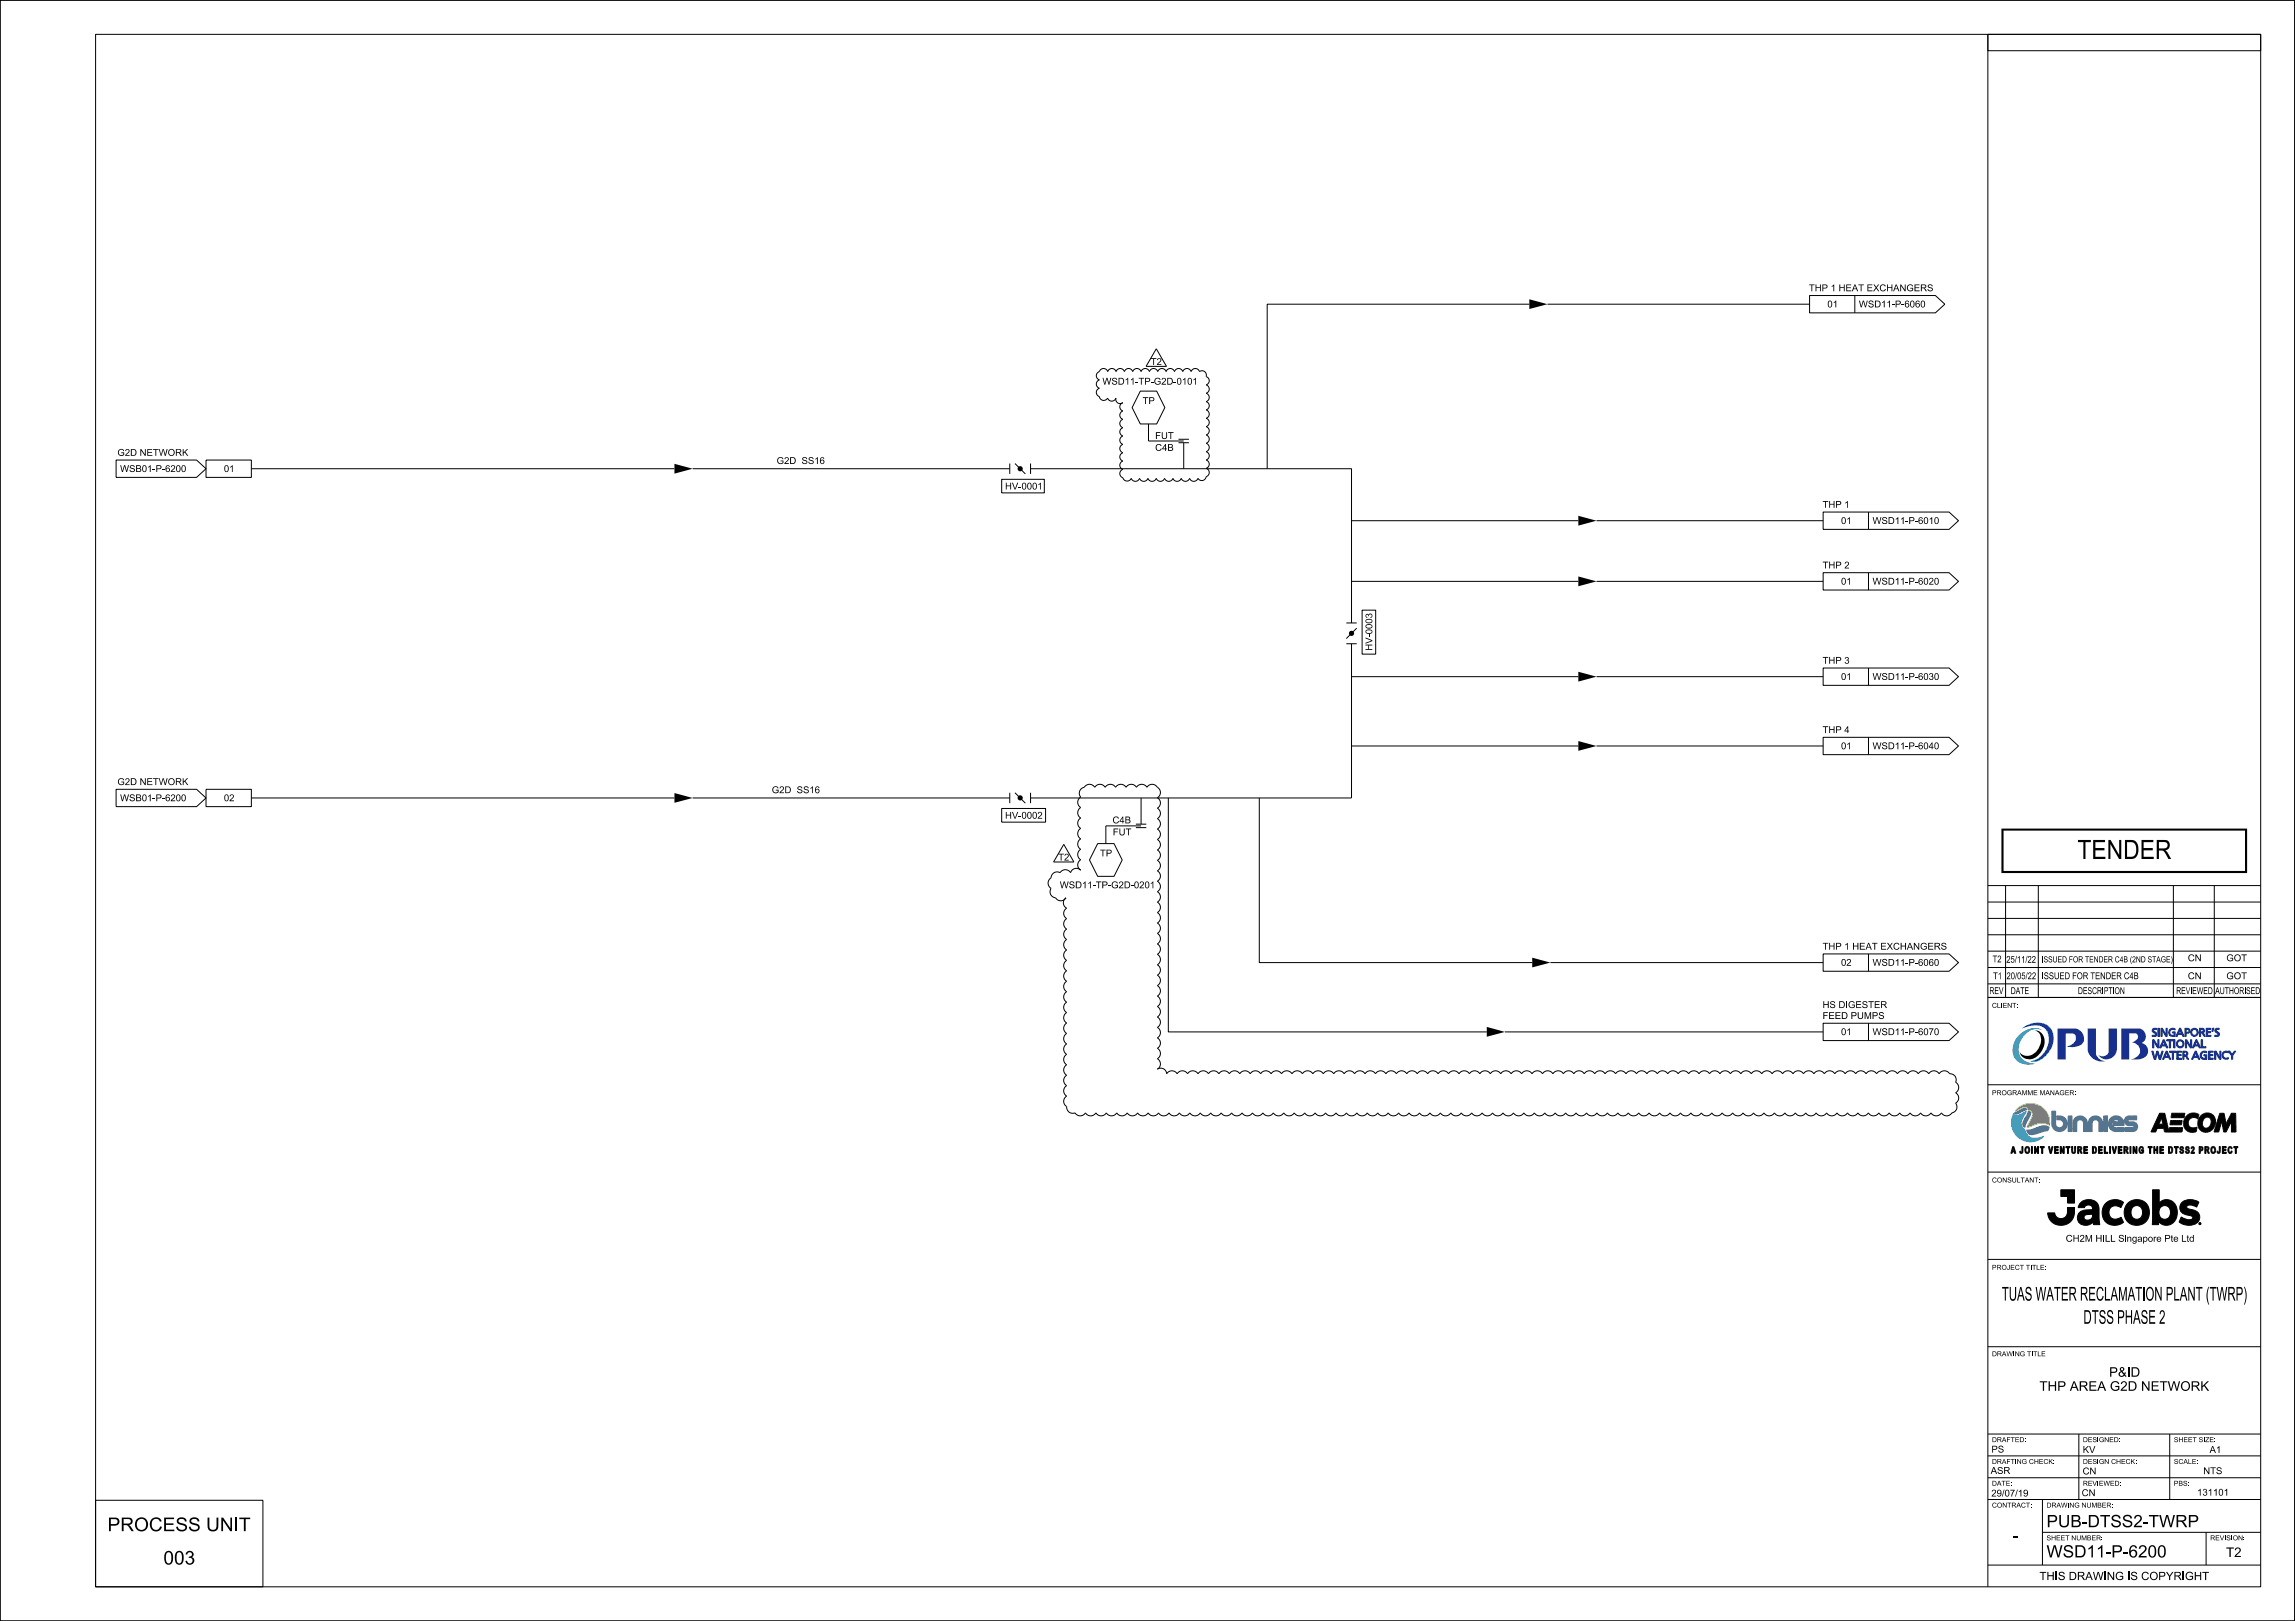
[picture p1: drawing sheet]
<svg xmlns="http://www.w3.org/2000/svg" width="841mm" height="594mm" viewBox="0 0 841 594" stroke-linecap="round" stroke-linejoin="round" font-family="sans-serif">
<defs><g id="words">
<text font-size="7" x="761.3" y="314.8">TENDER</text>
<g font-size="5">
<text x="733.6" y="476.6">TUAS WATER RECLAMATION PLANT (TWRP)</text>
<text x="763.5" y="485.1">DTSS PHASE 2</text>
<text x="39.4" y="561.1">PROCESS UNIT</text>
<text x="59.9" y="573.3">003</text>
</g>
<g font-size="4.5">
<text x="749.9" y="559.6">PUB-DTSS2-TWRP</text>
<text x="737.5" y="565">-</text>
<text x="749.9" y="570.7">WSD11-P-6200</text>
</g>
<g font-size="3.5">
<text x="747.3" y="509.6">THP AREA G2D NETWORK</text>
<text x="772.9" y="504.5">P&amp;ID</text>
<text x="815.7" y="570.6">T2</text>
</g>
<text font-size="3" x="747.4" y="579">THIS DRAWING IS COPYRIGHT</text>
<g font-size="2.5">
<text x="662.9" y="106.7">THP 1 HEAT EXCHANGERS</text>
<text x="669.6" y="112.7">01</text>
<text x="681.2" y="112.7">WSD11-P-6060</text>
<text x="421.7" y="133.7">T2</text>
<text x="404" y="141">WSD11-TP-G2D-0101</text>
<text x="418.7" y="148.1">TP</text>
<text x="423.3" y="160.9">FUT</text>
<text x="43" y="167">G2D NETWORK</text>
<text x="423.3" y="165.2">C4B</text>
<text x="44" y="173">WSB01-P-6200</text>
<text x="82" y="173">01</text>
<text x="284.6" y="170">G2D</text>
<text x="294.4" y="170">SS16</text>
<text x="368.3" y="179.4">HV-0001</text>
<text x="667.9" y="186.1">THP 1</text>
<text x="674.6" y="192">01</text>
<text x="686.2" y="192">WSD11-P-6010</text>
<text x="667.9" y="208.3">THP 2</text>
<text x="674.6" y="214.2">01</text>
<text x="686.2" y="214.2">WSD11-P-6020</text>
<text x="502.9" y="232.4" transform="rotate(-90 502.9 232.4)">0003</text>
<text x="502.9" y="238.4" transform="rotate(-90 502.9 238.4)">H</text>
<text x="502.9" y="235.9" transform="rotate(-90 502.9 235.9)">V-</text>
<text x="667.9" y="243.2">THP 3</text>
<text x="674.6" y="249.2">01</text>
<text x="686.2" y="249.2">WSD11-P-6030</text>
<text x="667.9" y="268.6">THP 4</text>
<text x="674.6" y="274.6">01</text>
<text x="686.2" y="274.6">WSD11-P-6040</text>
<text x="43" y="287.7">G2D NETWORK</text>
<text x="44" y="293.6">WSB01-P-6200</text>
<text x="82" y="293.6">02</text>
<text x="282.8" y="290.7">G2D</text>
<text x="292.6" y="290.7">SS16</text>
<text x="368.3" y="300">HV-0002</text>
<text x="407.7" y="301.7">C4B</text>
<text x="407.8" y="306.1">FUT</text>
<text x="387.8" y="315.3">T2</text>
<text x="403.1" y="313.8">TP</text>
<text x="388.4" y="325.5">WSD11-TP-G2D-0201</text>
<text x="667.9" y="348">THP 1 HEAT EXCHANGERS</text>
<text x="674.6" y="353.9">02</text>
<text x="686.2" y="353.9">WSD11-P-6060</text>
<text x="730.2" y="352.7">T2</text>
<text x="735.2" y="352.8">25/11/22</text>
<text x="801.7" y="352.2">CN</text>
<text x="815.8" y="352.2">GOT</text>
<text x="730.4" y="358.8">T1</text>
<text x="735.3" y="358.8">20/05/22</text>
<text x="748.2" y="358.8">ISSUED FOR TENDER C4B</text>
<text x="801.7" y="358.8">CN</text>
<text x="815.8" y="358.8">GOT</text>
<text x="729" y="364.3">REV</text>
<text x="736.8" y="364.3">DATE</text>
<text x="761.5" y="364.3">DESCRIPTION</text>
<text x="797.5" y="364.3">REVIEWED</text>
<text x="811.8" y="364.3">AUTHORISED</text>
<text x="667.9" y="369.4">HS DIGESTER</text>
<text x="667.9" y="373.4">FEED PUMPS</text>
<text x="674.6" y="379.3">01</text>
<text x="686.2" y="379.3">WSD11-P-6070</text>
<text x="757" y="455">CH2M HILL Singapore Pte Ltd</text>
<text x="729.8" y="532.3">PS</text>
<text x="763.2" y="532.4">KV</text>
<text x="809.7" y="532.4">A1</text>
<text x="729.5" y="540.1">ASR</text>
<text x="763.2" y="540.3">CN</text>
<text x="807.4" y="540.2">NTS</text>
<text x="729.7" y="548.4">29/07/19</text>
<text x="762.8" y="548.2">CN</text>
<text x="805.1" y="548.1">131101</text>
</g>
<text font-size="2.2" x="748.2" y="352.7">ISSUED FOR TENDER C4B (2ND STAGE)</text>
<g font-size="1.8">
<text x="729.9" y="369.3">CLIENT:</text>
<text x="729.9" y="401.3">PROGRAMME MANAGER:</text>
<text x="729.9" y="433.3">CONSULTANT:</text>
<text x="729.9" y="465.3">PROJECT TITLE:</text>
<text x="729.9" y="497">DRAWING TITLE</text>
<text x="729.9" y="528.5">DRAFTED:</text>
<text x="763.3" y="528.5">DESIGNED:</text>
<text x="796.6" y="528.5">SHEET SIZE:</text>
<text x="729.9" y="536.5">DRAFTING CHECK:</text>
<text x="763.3" y="536.5">DESIGN CHECK:</text>
<text x="796.6" y="536.5">SCALE:</text>
<text x="729.9" y="544.5">DATE:</text>
<text x="763.3" y="544.5">REVIEWED:</text>
<text x="796.6" y="544.5">PBS:</text>
<text x="729.9" y="552.4">CONTRACT:</text>
<text x="749.9" y="552.4">DRAWING NUMBER:</text>
<text x="749.9" y="564.4">SHEET NUMBER:</text>
<text x="809.9" y="564.4">REVISION:</text>
</g>
</g></defs>
<g fill="#17308f">
<path d="M754 376.9h6.5a3.6 3.6 0 0 1 2.2 5.9l-2.7 .9-2.7-.3a3.3 3.3 0 0 0 3.3-3.9l-.9-.8h-2.7v9.6h-3z" fill-rule="evenodd"/>
<path d="M765 376.9h3.1v9.3a3.7 3.7 0 0 0 3.5 2.6 5.4 5.4 0 0 1-6.6-3.8z" fill-rule="evenodd"/>
<path d="M772.7 376.9h3v7.7a3.7 3.7 0 0 1-2.6 3.4 3.7 3.7 0 0 1-4.1-1.4 2.54 2.54 0 0 0 3.7-.8z" fill-rule="evenodd"/>
<path d="M777.3 376.9h6.7a2.85 2.85 0 0 1 2.3 2.3 2.85 2.85 0 0 1-1.5 3 3 3 0 0 1 2.3 3.4 3 3 0 0 1-3.2 2.6l-3.2 .1a3.3 3.3 0 0 0 3.3-4.4 3.1 3.1 0 0 0-2.8-1.9 2.53 2.53 0 0 0 2.2-2.5l-.8-.8h-2.4v9.6h-2.9z" fill-rule="evenodd"/>
</g>
<path d="M740.9 376.9a8 8 0 0 1 10.2-.5 8.2 8.2 0 0 1-2.4 11.4 4.9 4.9 0 0 1-4.9 1 7.9 7.9 0 0 0 6.1-11.3 6.7 6.7 0 0 0-7.6-1.1z" fill-rule="evenodd" fill="#0057b8"/>
<path d="M739.8 379.4a7.2 7.2 0 0 1 8.2-2.1l.2 .2a6.2 6.2 0 0 0-7.7 3.9 5.4 5.4 0 0 0-.2 5.7 5.4 5.4 0 0 0 5.2 2.7h.3a6.1 6.1 0 0 1-8.2-3.7 8 8 0 0 1 2.2-6.7z" fill-rule="evenodd" fill="#008c95"/>
<g fill="none" stroke="#17308f" stroke-width=".37">
<path d="M789.1 376.9h1.3l-.2 .5-.6-.2-.4 .4 1.1 1v.8l-.4 .4h-1.2v-.4h.9l.3-.4-1.1-.8a.88 .88 0 0 1 .3-1.3zM790.8 376.8h.5v3h-.5zM791.9 376.8h.5l1.3 2.1v-2.1h.5v3h-.5l-1.3-2.2-.1 2.2h-.4zM795.2 377.2l.3-.2a.88 .88 0 0 1 .9-.3 .88 .88 0 0 1 .6 .8 1.16 1.16 0 0 0-1.7 .2 1.16 1.16 0 0 0 .5 1.7l.9-.1v-.7h-.6v-.5h1v1.7h-1.3a1.56 1.56 0 0 1-.6-2.6zM798.7 376.8h.3l1.4 3h-.5l-.3-.7h-1.5l-.3 .7h-.5zM798.9 377.5l.5 1.2h-1.1zM800.7 376.8h1a.99 .99 0 0 1 .8 1.2 .99 .99 0 0 1-1.4 .7v1.1h-.4zM801.1 377.2l.8 .1 .2 .7-1 .2zM806 376.8h1a.86 .86 0 0 1 .8 .6 .86 .86 0 0 1-.4 1l.7 1.4h-.5l-.6-1.2h-.6v1.2h-.4zM806.4 377.2l.8 .1 .2 .6-1 .2zM807 378.6h.1M808.5 376.8h1.7v.4h-1.2v.8h1v.5h-1v.9h1.2v.4h-1.7z"/>
<path d="M810.9 376.8h.4M810.9 376.8h.4l-.4 1.2h-.4zM812 376.9h1.3l-.2 .5-.8-.1-.2 .3 1.2 1.2-.4 1h-1.3v-.4h1l.2-.4-1-.8a.85 .85 0 0 1 .2-1.3zM788.5 385.2h.5l.7 2.3 .7-2.3h.4l.7 2.3 .7-2.3h.5l-.9 3h-.6l-.6-2.3-.6 2.3h-.6zM788.8 381h.5l1.4 2.2v-2.2h.5v3h-.6l-1.3-2.2v2.2h-.5zM792.7 381h.4l1.3 3h-.5l-.3-.7h-1.4l-.4 .7h-.4zM792.9 381.7l.5 1.2h-1.1zM793.8 385.2h.3l1.4 3h-.5l-.3-.7h-1.5l-.3 .7h-.5zM794 385.9l.5 1.2h-1.1zM794 381h2.4v.4h-1v2.6h-.5v-2.6h-.9zM795.1 385.2h2.3v.4h-.9v2.6h-.5v-2.6h-.9zM796.5 381h.5v3h-.5z"/>
<path d="M797.7 385.2h1.7v.4h-1.2v.8h1.1v.4h-1.1v1h1.2v.4h-1.7zM799.9 385.2h.9a.87 .87 0 0 1 .9 .6 .87 .87 0 0 1-.4 1l.7 1.4h-.5l-.7-1.2h-.5v1.2h-.4zM800.3 385.6l.8 .1 .2 .6-1 .2zM800.8 387h.1M800.8 381h.5l1.3 2.2 .1-2.2h.4v3h-.5l-1.3-2.2v2.2h-.5zM804.4 385.2h.4l1.3 3h-.4l-.3-.7h-1.5l-.3 .7h-.5zM804.6 385.9l.5 1.2h-1zM804.7 381h.3l1.4 3h-.5l-.3-.7h-1.4l-.4 .7h-.5zM804.9 381.7l.5 1.2h-1.1zM806.6 381h.5v2.6h1.3v.4h-1.8zM808.2 387h-.6v-.5h1v1.7h-1.3a1.57 1.57 0 0 1-.9-2.2 1.57 1.57 0 0 1 2.2-.6v.4a1.16 1.16 0 0 0-1.7 .2 1.16 1.16 0 0 0 .5 1.7h.8M808.2 387h.1"/>
<path d="M808.2 387.7h.1M808.2 387v.7M809.3 385.2h1.7v.4h-1.2v.8h1.1v.4h-1.1v1h1.2v.4h-1.7zM811.6 385.2h.5l1.3 2.1v-2.1h.5v3h-.5l-1.4-2.2v2.2h-.4z"/>
<circle cx="804.2" cy="378.2" r="1.03"/>
<circle cx="804.2" cy="378.2" r="1.45"/>
<circle cx="798.9" cy="382.5" r="1.04"/>
<circle cx="798.9" cy="382.5" r="1.46"/>
</g>
<path d="M814.7 385.6a1.74 1.74 0 0 1 1.9-.2v.4a1.15 1.15 0 0 0-1.6 .1 1.15 1.15 0 0 0 0 1.6 1.15 1.15 0 0 0 1.6 0 .91 .91 0 0 1-.6 .8 .91 .91 0 0 1-1-.3 1.54 1.54 0 0 1-.3-2.4z" fill-rule="evenodd" fill="#17308f"/>
<path d="M814.7 385.6l.3-.3a.91 .91 0 0 1 1-.2 .91 .91 0 0 1 .6 .7 1.15 1.15 0 0 0-1.6 .1 1.15 1.15 0 0 0 0 1.6 1.15 1.15 0 0 0 1.6 0 .91 .91 0 0 1-.6 .8 .91 .91 0 0 1-1-.3 1.54 1.54 0 0 1-.3-2.4zM816.6 385.2h.5l.8 1.1 .9-1.1h.5l-1.1 1.6v1.4h-.5v-1.4zM816.6 385.2h.5" fill="none" stroke="#17308f" stroke-width=".37"/>
<g fill="#17308f">
<path d="M808.5 376.8h1.7v.4h-1.2v.8h1v.5h-1v.9h1.2v.4h-1.7z" fill-rule="evenodd"/>
<path d="M791.9 376.8h.5l1.2 2.1 .1-2.1h.5v3h-.5l-1.3-2.2-.1 2.2h-.4z" fill-rule="evenodd"/>
<path d="M790.8 376.8h.5v3h-.5z" fill-rule="evenodd"/>
<path d="M788.9 377l.4-.2 1.1 .1-.2 .5-.6-.2-.4 .3 1.2 1.3-.5 1h-1.2v-.4h.9l.3-.4-1.2-1z" fill-rule="evenodd"/>
<path d="M795.2 377.2a1.68 1.68 0 0 1 1.9-.2l-.1 .5a1.16 1.16 0 0 0-1.7 .2 1.16 1.16 0 0 0 .5 1.7l.9-.1v-.7h-.6v-.5h1v1.7h-1.3a1.56 1.56 0 0 1-.6-2.6z" fill-rule="evenodd"/>
<path d="M798.7 376.8h.3l1.4 3h-.5l-.3-.7h-1.5l-.3 .7h-.5zM798.9 377.5l-.6 1.2h1.1z" fill-rule="evenodd"/>
<path d="M800.7 376.8h1a.99 .99 0 0 1 .8 1.3 .99 .99 0 0 1-1.4 .6v1.1h-.4zM801.1 377.2v1l1-.2-.2-.7z" fill-rule="evenodd"/>
<path d="M802.7 378.2a1.45 1.45 0 0 0 2.9 0 1.45 1.45 0 0 0-2.9 0zM803.1 378.2a1.05 1.05 0 0 1 2.1 0 1.05 1.05 0 0 1-2.1 0z" fill-rule="evenodd"/>
<path d="M806 376.8h1a.86 .86 0 0 1 .8 .6 .86 .86 0 0 1-.4 1l.7 1.4h-.5l-.6-1.2h-.6v1.2h-.4zM806.4 377.2v.9l.9-.1-.1-.7z" fill-rule="evenodd"/>
<path d="M810.9 376.8h.4l-.4 1.2h-.4z" fill-rule="evenodd"/>
<path d="M811.8 377l.5-.2 1 .1-.2 .5-.5-.2-.5 .3 1.2 1.3-.4 1h-1.3v-.4h1l.2-.4-1.1-1z" fill-rule="evenodd"/>
<path d="M788.8 381h.5l1.4 2.2v-2.2h.5v3h-.6l-1.3-2.2v2.2h-.5z" fill-rule="evenodd"/>
<path d="M797.5 382.4a1.46 1.46 0 0 0 2.9 0 1.46 1.46 0 0 0-2.9 0zM797.9 382.5a1.04 1.04 0 0 1 2 0 1.04 1.04 0 0 1-2 0z" fill-rule="evenodd"/>
<path d="M792.7 381h.4l1.3 3h-.5l-.3-.7h-1.4l-.4 .7h-.4zM792.9 381.7l-.6 1.2h1.1z" fill-rule="evenodd"/>
<path d="M804.7 381h.3l1.4 3h-.5l-.3-.7h-1.4l-.4 .7h-.5zM804.9 381.7l-.6 1.2h1.1z" fill-rule="evenodd"/>
<path d="M800.8 381h.5l1.3 2.2 .1-2.2h.4v3h-.5l-1.3-2.2v2.2h-.5z" fill-rule="evenodd"/>
<path d="M794 381h2.4v.4h-1v2.6h-.5v-2.6h-.9z" fill-rule="evenodd"/>
<path d="M796.5 381h.5v3h-.5z" fill-rule="evenodd"/>
<path d="M806.6 381h.5v2.6h1.3v.4h-1.8z" fill-rule="evenodd"/>
<path d="M793.8 385.2h.3l1.4 3h-.5l-.3-.7h-1.5l-.3 .7h-.5zM794 385.9l-.6 1.2h1.1z" fill-rule="evenodd"/>
<path d="M795.1 385.2h2.3v.4h-.9v2.6h-.5v-2.6h-.9z" fill-rule="evenodd"/>
<path d="M809.3 385.2h1.7v.4h-1.2v.8h1.1v.4h-1.1v1h1.2v.4h-1.7z" fill-rule="evenodd"/>
<path d="M811.6 385.2h.5l1.3 2.1v-2.1h.5v3h-.5l-1.4-2.2v2.2h-.4z" fill-rule="evenodd"/>
<path d="M806.7 385.6a1.75 1.75 0 0 1 1.9-.2v.4a1.16 1.16 0 0 0-1.7 .2 1.16 1.16 0 0 0 .5 1.7h.8v-.7h-.6v-.5h1v1.7h-1.3a1.57 1.57 0 0 1-.6-2.6z" fill-rule="evenodd"/>
<path d="M797.7 385.2h1.7v.4h-1.2v.8h1.1v.4h-1.1v1h1.2v.4h-1.7z" fill-rule="evenodd"/>
<path d="M799.9 385.2h.9a.87 .87 0 0 1 .9 .6 .87 .87 0 0 1-.4 1l.7 1.4h-.5l-.6-1.2h-.6v1.2h-.4zM800.3 385.6v.9l1-.2-.2-.6z" fill-rule="evenodd"/>
<path d="M804.4 385.2h.4l1.3 3h-.4l-.3-.7h-1.5l-.3 .7h-.5zM804.6 385.9l-.5 1.2h1z" fill-rule="evenodd"/>
<path d="M788.5 385.2h.5l.7 2.3 .7-2.3h.4l.7 2.3 .7-2.3h.5l-.9 3h-.6l-.6-2.3-.6 2.3h-.6z" fill-rule="evenodd"/>
<path d="M816.6 385.2h.5l.9 1.2 .8-1.2h.5l-1.1 1.6v1.4h-.5v-1.4z" fill-rule="evenodd"/>
</g>
<path d="M739.3 406.3l2.1-1.4 2-.5 2.2 .2 1.7 .6 1.5 1 1.5 1.9 .7 2v2.3l-1.3-.7-1.6-.2-1.7 .3-3.6 1.3 1.8-3.8a2.17 2.17 0 0 0-1.4-2.7l-.7-.8-.8-.1-3.2 1.5z" fill-rule="evenodd" fill="#95c11f"/>
<g fill="none" stroke="#95c11f" stroke-width=".37">
<path d="M738.5 407.2h.1M738.5 407.1v.1M739.5 406.7l-.9 .5M739.5 406.7h.1M739.6 406.6v.1M739.6 406.6h.1M739.7 406.6h-.1M740.9 406l-1.2 .6M740.9 406h.1M740.9 405.9v.1M740.9 405.9h.1M741 405.9l1.5-.1 .7 .9"/>
<path d="M742.7 404.6l-2.3 .8-1.9 1.7M742.7 404.5h.1M742.7 404.5v.1M742.8 404.5h.1M742.8 413.1h.1M742.9 413.1h.1M743 413.1h.1M743.1 413.1h.1M743.2 406.7h.1M743.3 406.7h.1M743.3 406.7h.3M743.6 404.4l-.8 .1"/>
<path d="M743.6 406.7l.1 .1M743.6 411.5l-.8 1.6M743.6 404.4h.1M743.7 406.8a1.94 1.94 0 0 1 .8 2.8M743.7 411.4l-.1 .1M743.7 404.4h.1M743.7 404.4h.8M743.8 411.2l-.1 .2M743.8 411.1h.1M743.8 411.2h.1M743.8 411v.1M744.5 404.4h.1"/>
<path d="M744.5 409.6h.1M744.5 409.6l-.7 1.4M744.6 404.4l2.7 .8 2.2 1.8 1.3 2.5 .2 2.9M745.1 412.4l-2 .7M745.1 412.3v.1M745.9 412h.1M745.9 412l-.8 .3M746 412h.1M746.2 411.9h.1M746.2 411.9l-.2 .1M746.3 411.9h.1M746.4 411.8h.1"/>
<path d="M746.4 411.8v.1M746.5 411.8h.1M746.5 411.8l1.8-.3 1.7 .4M750 411.9h.1M750.1 411.9h.1M750.1 411.9l.6 .3M750.7 412.2h.1M750.8 412.2h.1M750.9 412.3h.1M751 412.3v.1M751 412.4h.1"/>
</g>
<path d="M740.2 406.9h.1" fill="none" stroke="#497593" stroke-width=".37"/>
<path d="M738.3 407.7l3.3-1.5h.8a.34 .34 0 0 1 .3 .4 .34 .34 0 0 1-.5 .2l-3.3 1.5-.4-.1z" fill-rule="evenodd" fill="#497593"/>
<g fill="none" stroke="#497593" stroke-width=".37">
<path d="M738.4 407.7l.1 .5h.9M738.4 407.7h.1M738.5 407.6h.1M738.5 407.6l-.1 .1M738.9 407.5l-.3 .1M739 407.5h-.1M739 407.5h.1M739.4 408.2h.1M740.2 406.9l-1.2 .6M740.3 406.8l-.1 .1M740.3 407.7l-.9 .5M740.3 407.7h.1"/>
<path d="M740.4 406.8h-.1M740.4 406.7h.1M740.6 406.7h-.2M740.6 406.6v.1M740.7 407.5l-.4 .2M740.7 407.5h.1M741.9 406.1h.1M741.9 406.1l-1.3 .5M742 406.1h.1M742.1 406.1h.1M742.2 406.1h.1M742.3 406.1l.4 .5"/>
<path d="M742.7 406.7h.1M742.7 406.7l-2 .8"/>
</g>
<path d="M743.2 407.2h.1a1.42 1.42 0 0 1 .2 2.4l-1 1.8-.5 1.7-.2-.1-.6-.8 .1-.8z" fill-rule="evenodd" fill="#497593"/>
<g fill="none" stroke="#497593" stroke-width=".37">
<path d="M741.9 410.1l-.7 1.8 .2 .7 .6 .5M741.9 410.1h.1M741.9 410v.1M742 410h.1M742 409.9v.1M742 413.1h.1M742 413v.1M742 413h.1M742.1 412.6l-.1 .4M742.1 412.6h.1M742.1 412.5v.1M742.1 412.5h.1"/>
<path d="M742.2 412.4l-.1 .1M742.2 412.4h.1M742.5 411.6l-.3 .8M742.5 411.6h.1M742.5 409l-.5 .9M742.6 408.9l-.1 .1M742.6 408.8v.1M742.6 408.9h.1M742.9 410.6l-.4 1M742.9 410.6h.1M743 408.1l-.4 .7M743 410.6h.1"/>
<path d="M743 408v.1M743 410.5v.1M743.1 410.4l-.1 .1M743.1 407.9h.1M743.1 407.9l-.1 .1M743.1 407.8v.1M743.1 410.4h.1M743.2 410.3l-.1 .1M743.2 410.2v.1M743.2 407.2h.1M743.2 410.2h.1M743.2 407.2l-.1 .6"/>
<path d="M743.2 410.1v.1M743.3 407.2h.1M743.3 410.1h.1M743.3 410.1h-.1M743.3 410v.1M743.3 410h.1M743.4 407.2h.1M743.4 409.8v.1M743.4 409.8h.1M743.5 407.2a.92 .92 0 0 1 .6 1.2M743.5 409.6v.1M743.5 409.6h.1"/>
<path d="M744 408.5l-.5 1.1M744 408.5h.1M744.1 408.4h.1M744.1 408.4l-.1 .1"/>
</g>
<path d="M751.9 407.2h1.4v4.9l.6 .9 .6 .2a1.48 1.48 0 0 0 1.7-1.5 1.48 1.48 0 0 0-1.9-1.4h-.6v-1.4h.6a2.89 2.89 0 0 1 3.3 2.4 2.89 2.89 0 0 1-2.4 3.3 2.89 2.89 0 0 1-3.3-2.4z" fill-rule="evenodd" fill="#497593"/>
<g fill="none" stroke="#497593" stroke-width=".37">
<path d="M751.9 407.2h1.4v4.8M751.9 407.2h.1M751.9 407.2l.1 5.5M752 412.7h.1M752 412.7v.1M752 412.8h.1M752.1 412.8l1.1 1.4 1.9 .4M753.3 412v.1M753.3 412.1l.6 .9 .6 .2a1.48 1.48 0 0 0 1.7-1.5 1.48 1.48 0 0 0-1.9-1.4h-.6v-1.4h.6a2.89 2.89 0 0 1 3.2 3.6M755.2 414.6h.1M755.2 414.6h-.1M757.4 412.7v.2a2.84 2.84 0 0 1-2.1 1.7"/>
<path d="M757.4 412.7h.1M757.4 412.6v.1M757.4 412.6h.1M757.5 412.6h.1M757.5 412.5v.1"/>
</g>
<path d="M738 408a1.34 1.34 0 0 0 2.3 .4l2.3-1.1-1.8 3.3a3 3 0 0 0 1.3 3.5l.3 1a4.2 4.2 0 0 0 4.8 1.8l1.8-.5-2.4 1.6-1.9 .4h-1.5a7 7 0 0 1-5.2-10.4z" fill-rule="evenodd" fill="#3abad9"/>
<g fill="none" stroke="#3abad9" stroke-width=".37">
<path d="M737.5 409h.1M737.5 409l-.4 2.9 .5 2M737.6 408.8v.1M737.6 408.9l-.1 .1M737.6 413.9h.1M737.6 413.9v.1M737.6 414h.1M737.6 414l.7 1.3M738 408h.1M738 408l-.4 .8M738 408.1h.1M738.3 415.3h.1"/>
<path d="M738.3 415.3v.1M738.3 415.4h.1M738.3 415.4l.6 .7a7 7 0 0 0 7.5 1.9M741.3 409.5l-.5 1.3a2.59 2.59 0 0 0 1.1 3M741.3 409.5h.1M741.9 408.6l-.5 .9M741.9 408.6h.1M741.9 408.5v.1M741.9 408.5h.1M741.9 413.8h.1M742 413.8v.1M742 413.9h.1"/>
<path d="M742 413.9l.2 .8M742.2 414.7v.1M742.2 414.7h.1M742.2 408l-.3 .5M742.2 407.9v.1M742.2 414.8l.1 .1M742.3 414.9l.1 .2a3.5 3.5 0 0 0 3.8 2M742.4 407.3l-1.8 1a1.64 1.64 0 0 1-2.6-.2M742.5 407.3h.1M742.5 407.3h-.1M742.6 407.3h.1M742.6 407.3l-.3 .6"/>
<path d="M746.2 417.1h.1M746.4 418h.1M746.5 418h.1M747.4 416.9l-1.1 .2M747.4 416.9h.1M747.4 416.8v.1M747.5 416.8h.1M747.6 416.8h-.1M747.6 416.8h.1M747.7 416.8h-.1M747.7 416.8h.1M748.1 416.7h.1"/>
<path d="M748.1 416.7l-.4 .1M748.3 416.6l-.2 .1M748.4 416.6h.1M748.5 416.6h.1M748.6 416.5l-.1 .1M748.6 416.5h.1M749 416.4h.1M749 416.4l-.4 .1M749 416.4l-2.4 1.6"/>
</g>
<path d="M773.4 409.7l1-.6 1.3-.2a2.94 2.94 0 0 1 2.7 3.1v.5h-3.9v-1.5l2.1-.1a1.46 1.46 0 0 0-2.5 .3 1.46 1.46 0 0 0 1.6 2h2.7v1.4h-3.6a2.88 2.88 0 0 1-1.4-4.9z" fill-rule="evenodd" fill="#497593"/>
<g fill="none" stroke="#497593" stroke-width=".37">
<path d="M772.9 410.4h.1M772.9 410.4l-.3 1.6a3.3 3.3 0 0 0 4.3 2.6h1.5v-1.4h-1.5a2.15 2.15 0 0 1-2.8-1.1M773 410.3h.1M773 410.3l-.1 .1M773 410.2a2.91 2.91 0 0 1 3.4-1.2 2.91 2.91 0 0 1 2 3v.5h-3.9v-1.5h2.2M773 410.2h.1M774 411.8h.1M774 411.8v.2M774 412l.1 .1M776.6 410.8v.1M776.6 410.8a1.47 1.47 0 0 0-1.6-.4 1.47 1.47 0 0 0-1 1.4M776.6 410.9l.1 .1"/>
<path d="M776.7 411h.1"/>
</g>
<path d="M757.9 408.9h1.4v5.7h-1.4z" fill-rule="evenodd" fill="#497593"/>
<path d="M757.9 408.9h.1M757.9 408.9h1.4v5.7h-1.4z" fill="none" stroke="#497593" stroke-width=".37"/>
<path d="M760.5 409.6l.8-.5 1.3-.2 1.1 .4 .6 .6 .6 1.3v3.4h-1.4v-2.4a1.34 1.34 0 0 0-1.2-1.9 1.34 1.34 0 0 0-1.3 1.9v2.4h-.8a.45 .45 0 0 1-.5-.1 .45 .45 0 0 1-.1-.5v-2.9z" fill-rule="evenodd" fill="#497593"/>
<g fill="none" stroke="#497593" stroke-width=".37">
<path d="M759.6 411.1v.1M759.6 411.2v3.4M759.6 414.6h.1M759.7 414.6h1.2M760.9 414.6h.1M763.1 409l-1.2-.1-1 .4-.7 .6-.6 1.2M763.1 409.1h.1M763.2 409.1h.1M763.3 409.1h.1M763.3 409.1l.1 .1M763.4 409.2h.1M763.4 409.2l.9 .7 .5 .9"/>
<path d="M764.8 410.9l.1 3.7h-1.4v-2.4a1.34 1.34 0 0 0-1.2-1.9 1.34 1.34 0 0 0-1.3 1.9v2.4M764.8 410.9h.1"/>
</g>
<path d="M766 409.7l1.7-.8 1 .1 1.1 .7 .7 1.4v3.5h-1.3l-.2-3.7a1.29 1.29 0 0 0-1.6-.4 1.29 1.29 0 0 0-.7 1.5v2.6h-1.5l.1-3.5z" fill-rule="evenodd" fill="#497593"/>
<path d="M765.2 414.6h.1M766.7 411.3v3.3h-1.4M766.7 411.2v.1M766.7 411.2h.1M766.9 410.9l-.2 .3M766.9 410.8a1.22 1.22 0 0 1 1.2-.4 1.22 1.22 0 0 1 1 .9M766.9 410.8v.1M769.1 411.3v.1M769.1 411.4l.1 3.2h1.3v-3.3l-.3-1-1.3-1.2-1.6-.1a3.4 3.4 0 0 0-2.1 4.3v1.3" fill="none" stroke="#497593" stroke-width=".37"/>
<path d="M770.9 408.9h1.4v5.7h-1.4z" fill-rule="evenodd" fill="#497593"/>
<path d="M770.9 408.9h.1M770.9 408.9v5.7M770.9 408.9h1.4v5.7h-1.4M770.9 414.6h.1" fill="none" stroke="#497593" stroke-width=".37"/>
<path d="M779 409.4l1-.5h3v1.4h-2.8l-.3 .5 .3 .3 2.2 .2 .9 1.1a2.08 2.08 0 0 1-2.9 2.2h-1.7v-1.4l3.1-.1a.34 .34 0 0 0 .1-.4 .34 .34 0 0 0-.4-.2h-.4a1.9 1.9 0 0 1-2.3-.7 1.9 1.9 0 0 1 .2-2.4z" fill-rule="evenodd" fill="#497593"/>
<g fill="none" stroke="#497593" stroke-width=".37">
<path d="M778.7 414.6h.1M779.9 410.6l.1 .3M779.9 410.6h.1M780 410.5l-.1 .1M780 410.5h.1M780 410.5l3-.2v-1.4h-2.9a1.86 1.86 0 0 0-1.5 2.3 1.86 1.86 0 0 0 2.4 1.3h.7l.2 .3M780 410.9v.1M780 411l.2 .1M780.2 411.1h.1M780.2 411.1h1.6M781.8 411.1h.1M781.9 411.1h.1"/>
<path d="M781.9 412.8h.1M781.9 412.8l-.2 .4h-3v1.4M781.9 411.1l1.1 .7M783 411.8l.1 .1M783 411.8h.1M783.1 411.9h.1M783.1 411.9l.2 .5a1.97 1.97 0 0 1-.7 2 1.97 1.97 0 0 1-2.1 .2h-1.8"/>
</g>
<path d="M742.7 414.1l1.7-.2 3.8-1.3h1.6a.81 .81 0 0 1 1.1 .6l-.4 1.1-5.2 1.4a1.86 1.86 0 0 1-2.6-1.6z" fill-rule="evenodd" fill="#497593"/>
<g fill="none" stroke="#497593" stroke-width=".37">
<path d="M744.5 413.9h.1M744.5 413.9l-1.6 .2a1.73 1.73 0 0 0 2.6 1.6l3.8-1.2M745.7 413.5h.1M745.7 413.5l-1.2 .4M745.8 413.4l-.1 .1M745.8 413.4h.1M746.8 413.1l-1 .3M746.8 413.1h.1M747 413l-.2 .1M747 413h.1M747.7 412.7h.1M747.7 412.7l-.7 .3"/>
<path d="M747.8 412.7l1.9-.2 1.2 .6M747.8 412.7h.1M749.3 414.5h.1M749.4 414.5h.1M749.4 414.5h-.1M750.4 414.3h.1M750.4 414.3l-1 .2M750.5 414.3h.1M750.8 413.3l-.3 1M750.8 413.3h.1M750.9 413.2h.1"/>
</g>
<g fill="none" stroke="#000" stroke-width=".37">
<path d="M0 .1h840.9v593.9h-840.9zM35 12.6h793.4v568.9h-793.4zM728.5 12.6h99.9v6h-99.9zM728.5 12.6v568.9M560.4 111.5h-96v60.3M567.1 111.5h96M663.1 108.3h46.1l3.5 3.2-3.5 3.1h-46.1zM679.7 108.3v6.3M423.7 127.8l3.8 6.5h-7.5zM417.9 143.3h6l3 6.1-3 6h-6l-3-6zM420.9 155.4v6.2M42.5 168.6h29.5l3.5 3.2-3.5 3.1h-29.5z"/>
<path d="M75.5 168.6h16.6v6.3h-16.6zM92.1 171.8h155.1M253.8 171.8h116.2M370 169.9v3.8M371.9 169.9l3.8 3.8M377.6 171.8h117.7v56.5M377.6 169.9v3.8M431.9 161h3.8M431.9 162.2h3.8M433.8 162.2v9.6M495.3 190.8h83.1M585 190.8h83.1"/>
<path d="M668.1 187.6h46.1l3.5 3.2-3.5 3.2h-46.1zM684.7 187.6v6.4M495.3 213h83.1M585 213h83.1M668.1 209.9h46.1l3.5 3.1-3.5 3.2h-46.1zM684.7 209.9v6.3M493.4 235.9h3.8M493.4 228.3h3.8M495.3 235.9v56.5h-117.7M497.2 230.2l-3.8 3.8M495.3 248h83.1M585 248h83.1"/>
<path d="M668.1 244.8h46.1l3.5 3.2-3.5 3.1h-46.1zM684.7 244.8v6.3M495.3 273.4h83.1M585 273.4h83.1M668.1 270.2h46.1l3.5 3.2-3.5 3.1h-46.1zM684.7 270.2v6.3M42.5 289.2h29.5l3.5 3.2-3.5 3.2h-29.5zM75.5 289.2h16.6v6.4h-16.6zM92.1 292.4h155.1M253.8 292.4h116.2M370 290.5v3.8M371.9 290.5l3.8 3.8"/>
<path d="M377.6 290.5v3.8M418.1 292.4v9.6M428.1 292.4v85.7h116.7M461.5 292.4v60.3h100M389.8 309.4l3.7 6.5h-7.4zM402.2 309.1h6l3 6-3 6h-6l-3-6zM405.2 302.6v6.5M416.2 302h3.9M416.2 303.3h3.9M728.5 336.5h99.9M728.5 330.5h99.9M728.5 324.5h99.9"/>
<path d="M734.9 324.5v41M746.9 324.5v41M796.4 324.5v41M811.4 324.5v41M568.1 352.7h100M668.1 349.6h46.1l3.5 3.1-3.5 3.2h-46.1zM684.7 349.6v6.3M728.5 354.5h99.9M728.5 348.5h99.9M728.5 342.5h99.9M551.5 378.1h116.6M668.1 375h46.1l3.5 3.1-3.5 3.2h-46.1z"/>
<path d="M684.7 375v6.3M728.5 365.5h99.9M728.5 360.5h99.9M728.5 397.5h99.9M788.2 414.8h.1M791.1 411.9h.1M792.1 409.7l-1 2.2M792.1 409.7l.5 2.2M792.1 409.7h.1M792.6 411.9h.1M792.6 411.9h-1.5M792.9 413.5h-2.4l-.6 1.3h-1.7"/>
<path d="M792.9 413.5v.1M792.9 413.6l.3 1.2M793.2 414.8h.1M793.2 414.8h6.4M794.8 414.6l-1.5-6.6-1.9-.1-3.2 6.9M794.8 414.6h.1M795.2 412.2h.1M795.2 412.2h4.2M795.4 410.6h.1M795.4 410.6l-.2 1.6M795.4 410.6h4.2M795.6 409.6h.1"/>
<path d="M795.8 408v.1M795.8 408.1l-.2 1.5M799.4 412.2h.1M799.6 414.8h.1M799.6 410.6l-.2 1.6M799.6 410.6h.1M799.8 413.2l-.2 1.6M799.8 413.2h.1M799.8 413.2h-4.8l-.2 1.4M800.6 408h.1M800.6 408h-4.8M800.6 408l-.2 1.6h-4.8"/>
<path d="M804.8 414.7h.1M805 413.1h.1M805.1 413l-.3 1.7M805.1 413h.1M805.1 413l-.1 .1M805.3 410a2.01 2.01 0 0 0-2.7-.2 2.01 2.01 0 0 0-.3 2.8 2.01 2.01 0 0 0 2.7 .5M805.3 410h.1M805.4 410h.1M805.4 410l.4-1.6-1.5-.6a3.6 3.6 0 0 0-4.1 2.9 3.6 3.6 0 0 0 2.6 4.2l2-.2M806.8 408.6l1.7-.8a3.5 3.5 0 0 1 3.4 2.7 3.5 3.5 0 0 1-1.7 3.9 3.2 3.2 0 0 1-4.1-.5 3.2 3.2 0 0 1-.3-4.1zM807.8 409.9a1.54 1.54 0 0 1 2.1-.2 1.54 1.54 0 0 1 .3 2.1 1.63 1.63 0 0 1-2.2 1.5 1.63 1.63 0 0 1-.8-2.5zM811.3 414.8h.1"/>
<path d="M811.4 414.8h1.6M813 414.8h.1M813 414.7v.1M813.1 414.7h-.1M813.4 408l-2.1 6.8M813.4 408h.1M813.4 408h1.6l.8 3.7M814.1 410.9l-1 3.8M814.1 410.9h.1M814.2 410.9l.7 3.9M814.9 414.8h.1M814.9 414.8h.9l1.9-3.9v3.9h1.7"/>
<path d="M815.8 411.8h.1M815.8 411.7h.1M815.8 411.7v.1M815.8 411.7l1.9-3.8 1.6 .1 .1 6.8M819.4 414.8h.1M728.5 429.5h99.9M736.9 422.6h.1M736.9 422.6v.1M736.9 422.7h.1M737 422.7h.3l.1-.6h.8l.1 .6h.4M737.6 421.7h.4M737.6 421.7h.1"/>
<path d="M737.8 420.8l-.2 .9M737.8 420.8l.2 .9M737.8 420.8h.1M737.9 420.2h-.3l-.7 2.4M737.9 420.2h.1M738 420.2h.1M738 420.2l.7 2.5M738 421.7h.1M738.7 422.7h.1M740.5 421.8a.48 .48 0 0 0-.2 .7 .48 .48 0 0 0 .7 .1l.3-.5v-1.9h-.4v2M740.5 421.9l.1 .3M740.5 421.8v.1"/>
<path d="M740.5 421.8h.1M740.6 422.2h.1M740.8 422.2h-.2M740.9 422.2h-.1M742.3 420.4a1 1 0 0 1 1.3 0 1 1 0 0 1 .2 1.3 .94 .94 0 0 1-1.3 .9 .94 .94 0 0 1-.5-1.4zM742.6 420.7l.5-.1 .3 .4-.1 .9-.3 .4-.6-.5zM742.8 420.5h.1M744.4 420.2h.4v2.5h-.4zM744.6 420.2v2.5M745.6 420.2h.3l.8 1.6v-1.6h.3v2.5h-.4l-.7-1.6v1.6h-.3zM747.6 420.2h1.5v.4h-.5v2.1h-.4v-2.1h-.6zM750.6 420.2h.1"/>
<path d="M750.7 420.2h.1M750.7 420.2h.3l.5 1.6M751.5 422h.1M751.5 421.9v.1M752.2 420.2h.1M752.2 420.2h-.3l-.4 1.7M752.3 420.2h.1M752.3 420.2l-.6 2.5h-.4l-.7-2.5M752.9 420.2h1.3v.4h-.9v.5h.9v.5h-.9v.6h1v.5h-1.4zM755 420.2h.3l.8 1.6v-1.6h.3v2.5h-.4l-.7-1.6v1.6h-.3zM755.2 436h5v4.9h-2.6v-2.5h-2.4zM757.1 420.2h1.4v.4h-.5v2.1h-.4v-2.1h-.5z"/>
<path d="M760.2 422.1h.1M760.6 422.1a.77 .77 0 0 1-1 .6 .77 .77 0 0 1-.5-1.1v-1.4h.4v.9a.73 .73 0 0 0 .5 1.2l.2-.2M760.6 422v.1M760.6 422v-1.8h-.4v1.9M762.2 420.6h.1M762.2 420.6h-.4v.6h.6M762.2 420.6l.3 .3M762.4 421.6l.2 .1M762.4 421.6h.1M762.4 421.1v.1M762.5 421.5l-.1 .1M762.5 421.5h.1"/>
<path d="M762.5 420.9v.1M762.5 421l-.1 .1M762.6 421.7v.1M762.6 421.8l.4 .9M762.6 421.5h-.1M762.7 421.4l.1-.2a.75 .75 0 0 0-.1-.9 .75 .75 0 0 0-.9-.1h-.4v2.5h.4v-1.1l.3 .2 .5 .9h.4M762.7 421.4l-.1 .1M763 422.7h.1M763.6 420.2h1.4v.4h-1v.5h.9v.5h-.9v.6h1v.5h-1.4zM766.8 420.2h.4a1.36 1.36 0 0 1 .9 2.1l-.5 .4h-.8zM767.2 420.6a.89 .89 0 0 1 .8 .6 .89 .89 0 0 1-.4 1h-.4zM767.6 420.6h.1"/>
<path d="M769 420.2h1.4v.4h-1v.5h.9v.5h-.9v.6h1v.5h-1.4zM771.1 420.2h.4v2h.9v.5h-1.3zM773 420.2h.4v2.5h-.4zM773.2 420.2v2.5M774 420.2h.1M774 420.2h.3l.5 1.8M774.8 422h.1M775.7 420.2l-.7 2.5h-.4l-.6-2.5M775.7 420.2h.1M775.7 420.2h-.4l-.5 1.8M776.2 420.2h1.4v.4h-1v.5h.9v.5h-.9v.6h1v.5h-1.4zM779.2 421.2h.1"/>
<path d="M779.3 420.6h.1M779.3 420.6h-.6v.6h.5M779.3 420.6l.1 .3M779.4 421.6l.1 .1M779.4 421.6h.1M779.4 421.5v.1M779.4 421.5h.1M779.4 421l-.1 .2M779.4 421.5l.4-.4a.74 .74 0 0 0-.2-.8 .74 .74 0 0 0-.8-.1h-.5v2.5h.4v-1.1l.4 .2 .4 .9h.4M779.4 420.9v.1M779.5 421.8h.1M779.6 421.8l.3 .9"/>
<path d="M779.9 422.7h.1M780.5 420.2h.4v2.5h-.4zM780.7 420.2v2.5M781.6 420.2h.4l.7 1.6v-1.6h.4v2.5h-.4l-.7-1.6v1.6h-.4zM784.5 420.1a1.34 1.34 0 0 0-.7 1.5 1.34 1.34 0 0 0 1.2 1.1l.5-.4v-1h-.8v.4h.2a.34 .34 0 0 1 0 .6 .34 .34 0 0 1-.5-.2l-.2-1 .3-.5M784.5 420.6h.1M784.5 420.1h.1M784.6 420.1h.1M784.6 420.5h.1M784.6 420.5v.1M784.7 420.1l.5 .2 .3 .5M784.7 420.5l.1 .1"/>
<path d="M784.8 420.6h.1M784.9 420.6l.2 .3M785.1 420.9h.1M785.1 420.9v.1M785.5 420.9h.1M785.5 420.9l-.4 .1M787.2 420.2h1.4v.4h-.5v2.1h-.4v-2.1h-.5zM788.8 436h2.4v4.9a3.7 3.7 0 0 1 4.2-1.1 3.7 3.7 0 0 1 2.4 3.6 4.2 4.2 0 0 1-1.1 4.3 4.2 4.2 0 0 1-4.4 1l-1.2-1.1-.1 1.2h-2.3zM789.3 420.2h.3v.9h.8v-.9h.3v2.5h-.3v-1.1h-.8v1.1h-.3zM791.5 420.2h1.3v.4h-1v.5h1v.5h-1v.6h1.1v.5h-1.4zM794.7 420.2h.4a1.37 1.37 0 0 1 .9 2.1l-.5 .4h-.8zM795.4 420.6h.1"/>
<path d="M795.4 420.6h-.4v1.6h.4M795.5 420.6l.3 .5-.3 1.1M795.5 422.2h-.1M796.8 420.2h1.4v.4h-.5v2.1h-.4v-2.1h-.5zM798.7 421.8h.1M799.1 421.8h.1M799.1 421.8h-.3M799.1 421.9h.1M799.3 420.1h.1M799.3 420.1a.8 .8 0 0 0-.5 .9 .8 .8 0 0 0 .8 .7M799.4 420.1l.4 .1a.35 .35 0 0 1 .4 .3 .35 .35 0 0 1-.3 .4h-.1M799.6 421.7h.1"/>
<path d="M799.7 421.7h.1M799.8 420.8l-.2-.2a.32 .32 0 0 0-.5 .2 .32 .32 0 0 0 .5 .3l.3 .2M799.8 421.7v.1M799.8 420.8h.1M799.8 420.8v.1M799.8 421.8l-.2 .5-.5-.4M799.9 421.3h.1M800 421.3a.78 .78 0 0 1-.2 1.3 .78 .78 0 0 1-1.1-.7M800.8 421.8h.1M801.2 421.8h-.4M801.2 421.9h.1M801.2 421.8h.1"/>
<path d="M801.4 420.1a.91 .91 0 0 0-.4 1.1 .91 .91 0 0 0 .9 .6l-.2 .5-.5-.4M801.4 420.1h.1M801.5 420.1h.1M801.5 420.1l.4 .1a.36 .36 0 0 1 .4 .3 .36 .36 0 0 1-.3 .4M801.7 420.6h.1M801.7 420.6a.34 .34 0 0 0-.4 .4 .34 .34 0 0 0 .5 .2 .78 .78 0 0 1 .6 .9 .78 .78 0 0 1-.9 .6 .78 .78 0 0 1-.7-.8M801.8 420.6v.1M801.8 420.7l.1 .1M801.9 420.8h.1M801.9 420.8v.1M801.9 420.9h.1M802.9 420.9h.1"/>
<path d="M802.9 420.9h.3M803.2 420.9h.1M803.3 420.9h.1M803.4 420.2l-.5 .7M803.4 422.2h.1M803.4 420.2h.1M803.5 420.2h.1M803.5 420.2a1.14 1.14 0 0 1 0 1.9l-.1 .1M803.6 420.6l-.3 .3M803.6 420.6h.1M803.7 420.6v.1M803.7 420.7h.1"/>
<path d="M803.7 420.7v.1M803.7 420.8h.1M803.7 420.8l-.8 1.9h1.2v-.5h-.7M805.9 420.2h.4a.8 .8 0 0 1 1 .8 .8 .8 0 0 1-1 .7v1h-.4zM806.7 420.6h.1M806.7 420.6h-.4v.7l.6-.2M806.8 420.6h.1M806.8 420.6l.1 .1M806.9 420.7v.2M806.9 420.9v.1M806.9 421h.1M806.9 421v.1"/>
<path d="M808.9 420.6h-.5v.6l.7-.2M808.9 420.6h.1M809 420.6h.1M809 421.6h.1M809 421.5v.1M809 421.5h.1M809 420.6l.1 .1M809.1 421.5l.3-.3a.76 .76 0 0 0-.1-.9 .76 .76 0 0 0-.8-.1h-.5v2.5h.4v-1.1l.2 .1 .6 1h.4M809.1 420.7v.2M809.1 421.6l.1 .1M809.1 420.9v.1M809.2 421.8h.1"/>
<path d="M809.2 421.8l.4 .9M809.6 422.7h.1M810.4 420.4a1.01 1.01 0 0 1 1.3 0 1.01 1.01 0 0 1 .2 1.3 .97 .97 0 0 1-1.3 .9 .97 .97 0 0 1-.4-1.5zM810.7 420.7l.5-.1 .3 .4v.8l-.4 .5-.6-.5zM812.8 421.8a.49 .49 0 0 0-.1 .8 .49 .49 0 0 0 .8-.2l.1-2.2h-.3l-.1 2M812.8 421.8h.1M812.8 421.9l.2 .4M812.8 421.8v.1M813.1 422.2h.1M813.1 422.2l-.1 .1M813.2 422.2h.1M814.4 420.2h1.4v.4h-1v.5h.9v.5h-.9v.6h1v.5h-1.4z"/>
<path d="M817.1 422.2h.1M817.6 420.9l-.1-.2a.57 .57 0 0 0-.7 .1 .57 .57 0 0 0 0 .7l.3 .7M817.6 420.9h.1M817.6 421.8l-.1 .4h-.4M817.6 420.9v.1M817.6 421.7h.1M817.7 421.7h.1M817.7 420.9h.1M817.7 421.7v.1M817.7 420.9v.1M817.9 420.9h-.1M818 420.9h-.1"/>
<path d="M818 420.9h.1M818 420.8l-.3-.6a1.21 1.21 0 0 0-1.4 1.2 1.21 1.21 0 0 0 1.3 1.2l.4-.6-.3-.2M818 420.8v.1M818.6 420.2h1.4v.4h-.5v2.1h-.4v-2.1h-.5zM750.4 444.5h2.5a2.43 2.43 0 0 0 3 2 2.43 2.43 0 0 0 1.7-3.2v-.8h2.6a5.2 5.2 0 0 1-6.7 6.2 4.6 4.6 0 0 1-3.1-4.2zM762.6 440.6a4 4 0 0 1 4.8-.6 4 4 0 0 1 1.8 4.5l.3 4.3h-2.3l-.2-1a3.4 3.4 0 0 1-5.7-.8 2.98 2.98 0 0 1 3.5-3.6l2-.1a1.54 1.54 0 0 0-1.2-1.7 1.54 1.54 0 0 0-1.8 .9h-2.3l.4-1zM763.9 445.5l.6-.4 2.3-.1a1.74 1.74 0 0 1-.9 1.9 1.74 1.74 0 0 1-2.2-.4zM771.9 440.7a5.1 5.1 0 0 1 6.3-.1l-1 1.9a2.56 2.56 0 0 0-4 .4 2.56 2.56 0 0 0 1.3 3.8l1.5-.1 1.3-.6 .9 1.9a4.8 4.8 0 0 1-6.8-.4 4.8 4.8 0 0 1 .5-6.8zM781.7 442.3a2.23 2.23 0 0 1 2.7 0 2.23 2.23 0 0 1 .7 2.6 2.18 2.18 0 0 1-2.8 1.8 2.18 2.18 0 0 1-1.3-3zM791.9 442.3a2.23 2.23 0 0 1 2.7-.1 2.23 2.23 0 0 1 .7 2.7 2.18 2.18 0 0 1-2.8 1.8 2.18 2.18 0 0 1-1.3-3zM799.4 440.8a5.3 5.3 0 0 1 6.4-.3l-.8 1.8a3.2 3.2 0 0 0-3.6-.3 1.42 1.42 0 0 0 1.8 1.3 2.86 2.86 0 0 1 2.9 2.9 2.86 2.86 0 0 1-3.1 2.8l-2.3-.2-2.2-1 .8-1.9a3.6 3.6 0 0 0 4.2 .6 1.53 1.53 0 0 0-2-1.3 2.7 2.7 0 0 1-2.5-1.5 2.7 2.7 0 0 1 .4-2.9zM806.1 448.2l.2 .3h-.2z"/>
<path d="M806.2 448.3h.1M728.5 461.5h99.9M728.5 493.5h99.9M728.5 525.5h99.9M728.5 533.5h99.9M761.8 525.5v24M795.1 525.5v24M35 549.8h61.3v31.7h-61.3zM728.5 549.5h99.9M728.5 541.5h99.9M748.5 549.5v24M728.5 573.5h99.9"/>
<path d="M748.5 561.5h79.9M808.4 561.5v12"/>
<circle cx="783.1" cy="444.3" r="4.7"/>
<circle cx="806.2" cy="448.4" r=".35"/>
<circle cx="806.2" cy="448.4" r=".29"/>
</g>
<g fill="#000">
<path d="M560.4 109.7l6.7 1.8-6.7 1.7zM247.2 170l6.6 1.8-6.6 1.8zM578.4 189l6.6 1.8-6.6 1.8zM578.4 211.2l6.6 1.8-6.6 1.8zM578.4 246.2l6.6 1.8-6.6 1.8zM578.4 271.6l6.6 1.8-6.6 1.7zM247.2 290.6l6.6 1.8-6.6 1.8zM561.5 350.9l6.6 1.8-6.6 1.8zM544.8 376.3l6.7 1.8-6.7 1.8z"/>
<path d="M733.4 303.6l.8 .8v14.8h88.5v-14.8h-88.5l-.8-.8h90.1v16.3h-90.1z" fill-rule="evenodd"/>
<path d="M745.6 377.6a4.2 4.2 0 0 1 3.2 6.3 5.3 5.3 0 0 1-7.2 3.7l-.9-.8-.6-1.4a3.8 3.8 0 0 0 6.4-.4 4.9 4.9 0 0 0-.1-7.1z" fill-rule="evenodd"/>
<path d="M791.4 407.9l-3.2 6.9h1.7l.6-1.3h2.4l.3 1.3h6.4l.2-1.3a.54 .54 0 0 0-.4-.4 .54 .54 0 0 0-.5 .1h-3.9l-.2 1.4-1.5-6.6zM792.1 409.7l.5 2.2h-1.5z" fill-rule="evenodd"/>
<path d="M795.4 410.6h3.2a.65 .65 0 0 1 .8 0 .65 .65 0 0 1 .1 .8l-.1 .8h-3.1a.73 .73 0 0 1-1-.1 .73 .73 0 0 1 .1-1.1z" fill-rule="evenodd"/>
<path d="M795.8 407.9l4.8 .1-.2 1.6h-4.8z" fill-rule="evenodd"/>
<path d="M801.3 408.9a3.5 3.5 0 0 1 4.5-.5l-.4 1.6a2.03 2.03 0 0 0-2.8-.2 2.03 2.03 0 0 0-.3 2.8 2.03 2.03 0 0 0 2.8 .4l-.2 1.1a.89 .89 0 0 1-.4 .8 .89 .89 0 0 1-.9 0 3.4 3.4 0 0 1-3.3-2.2 3.4 3.4 0 0 1 1-3.8z" fill-rule="evenodd"/>
<path d="M806.8 408.6a3.4 3.4 0 0 0-1.3 4.1 3.4 3.4 0 0 0 3.7 2.1 3.7 3.7 0 0 0 2.6-3.2 3.7 3.7 0 0 0-1.9-3.6l-1.7-.1zM807.8 409.9a1.54 1.54 0 0 1 2.1-.2 1.54 1.54 0 0 1 .3 2.1 1.63 1.63 0 0 1-2.2 1.5 1.63 1.63 0 0 1-.8-2.5z" fill-rule="evenodd"/>
<path d="M813.4 408h1.6l.8 3.8 1.9-3.9 1.6 .1 .1 6.8h-1.7v-3.9l-1.9 3.9h-.9l-.8-3.9-1.1 3.9h-1a.46 .46 0 0 1-.6-.2 .46 .46 0 0 1 .2-.6z" fill-rule="evenodd"/>
<path d="M737.6 420.2l-.7 2.5h.4l.1-.6h.8l.1 .6h.4l-.7-2.5zM737.8 420.8l.1 .3a.32 .32 0 0 1 .2 .5 .32 .32 0 0 1-.6 0z" fill-rule="evenodd"/>
<path d="M740.9 420.2h.4v.9a.97 .97 0 0 1-.8 1.6l-.2-.1a.38 .38 0 0 1-.3-.5 .38 .38 0 0 1 .5-.3l.1 .4h.3z" fill-rule="evenodd"/>
<path d="M742.3 420.4a1.46 1.46 0 0 0 .8 2.3 1.27 1.27 0 0 0 .8-1.5 1.27 1.27 0 0 0-1.4-1zM742.7 420.6h.5l.2 .6-.1 .7-.3 .4-.6-.5z" fill-rule="evenodd"/>
<path d="M745.6 420.2h.3l.8 1.6v-1.6h.3v2.5h-.4l-.7-1.6v1.6h-.3z" fill-rule="evenodd"/>
<path d="M747.6 420.2h1.5v.4h-.5v2.1h-.4v-2.1h-.6z" fill-rule="evenodd"/>
<path d="M750.6 420.2h.4l.5 1.8 .4-1.8h.4l-.6 2.5h-.4z" fill-rule="evenodd"/>
<path d="M752.9 420.2h1.3v.4h-.9v.5h.9v.5h-.9v.6h1v.5h-1.4z" fill-rule="evenodd"/>
<path d="M755 420.2h.3l.8 1.6v-1.6h.3v2.5h-.4l-.7-1.6v1.6h-.3z" fill-rule="evenodd"/>
<path d="M757.1 420.2h1.4v.4h-.5v2.1h-.4v-2.1h-.5z" fill-rule="evenodd"/>
<path d="M759.1 420.2h.4v.9a.73 .73 0 0 0 .5 1.2l.2-.4v-1.7h.4v.9a.97 .97 0 0 1 0 1.2 .97 .97 0 0 1-1.2 .3l-.2-.5z" fill-rule="evenodd"/>
<path d="M761.4 420.2h.4a.77 .77 0 0 1 1 .3 .77 .77 0 0 1-.3 1l.5 1.2h-.4l-.8-1.1v1.1h-.4zM761.8 420.6v.6l.6-.1v-.5z" fill-rule="evenodd"/>
<path d="M763.6 420.2h1.4v.4h-1v.5h.9v.5h-.9v.6h1v.5h-1.4z" fill-rule="evenodd"/>
<path d="M766.8 420.2v2.5h.4a1.26 1.26 0 0 0 1.1-1.3 1.26 1.26 0 0 0-1.1-1.2zM767.2 420.6h.2a.57 .57 0 0 1 .5 .2 .57 .57 0 0 1 0 .6 .54 .54 0 0 1 0 .6 .54 .54 0 0 1-.5 .2h-.2z" fill-rule="evenodd"/>
<path d="M769 420.2h1.4v.4h-1v.5h.9v.5h-.9v.6h1v.5h-1.4z" fill-rule="evenodd"/>
<path d="M771.1 420.2h.4v2h.9v.5h-1.3z" fill-rule="evenodd"/>
<path d="M774 420.2h.3l.5 1.8 .5-1.8h.4l-.7 2.5h-.4z" fill-rule="evenodd"/>
<path d="M776.2 420.2h1.4v.4h-1v.5h.9v.5h-.9v.6h1v.5h-1.4z" fill-rule="evenodd"/>
<path d="M778.3 420.2h.5a.77 .77 0 0 1 .9 .3 .77 .77 0 0 1-.3 1l.5 1.2h-.4l-.7-1.1-.1 1.1h-.4zM778.7 420.6v.6l.7-.1v-.5z" fill-rule="evenodd"/>
<path d="M781.6 420.2h.4l.7 1.6v-1.6h.4v2.5h-.4l-.7-1.6v1.6h-.4z" fill-rule="evenodd"/>
<path d="M784 420.5l.5-.4 .7 .2a.3 .3 0 0 1 .4 .4 .3 .3 0 0 1-.5 .2l-.3-.4-.4 .1-.2 1.2a.46 .46 0 0 0 .5 .4 .46 .46 0 0 0 .4-.5h-.4v-.4h.8v1a1.03 1.03 0 0 1-1.3 .2 1.03 1.03 0 0 1-.4-1.3z" fill-rule="evenodd"/>
<path d="M787.2 420.2h1.4v.4h-.5v2.1h-.4v-2.1h-.5z" fill-rule="evenodd"/>
<path d="M789.3 420.2h.3v.9h.8v-.9h.3v2.5h-.3v-1.1h-.8v1.1h-.3z" fill-rule="evenodd"/>
<path d="M791.5 420.2h1.3v.4h-1v.5h1v.5h-1v.6h1.1v.5h-1.4z" fill-rule="evenodd"/>
<path d="M794.7 420.2v2.5h.4a1.26 1.26 0 0 0 1.2-1.3 1.26 1.26 0 0 0-1.2-1.2zM795 420.6h.3a.55 .55 0 0 1 .5 .2 .55 .55 0 0 1 0 .6 .54 .54 0 0 1 0 .6 .54 .54 0 0 1-.5 .2h-.3z" fill-rule="evenodd"/>
<path d="M796.8 420.2h1.4v.4h-.5v2.1h-.4v-2.1h-.5z" fill-rule="evenodd"/>
<path d="M799 420.3l.8-.1a.35 .35 0 0 1 .4 .3 .35 .35 0 0 1-.3 .4l-.3-.3a.32 .32 0 0 0-.5 .2 .32 .32 0 0 0 .5 .3 .79 .79 0 0 1 .8 .8 .79 .79 0 0 1-.8 .8 .79 .79 0 0 1-.8-.9l.6 .5 .4-.3-.9-.8z" fill-rule="evenodd"/>
<path d="M801.2 420.2h.7a.35 .35 0 0 1 .4 .3 .35 .35 0 0 1-.4 .4l-.1-.2a.32 .32 0 0 0-.4-.1 .32 .32 0 0 0-.1 .4 .32 .32 0 0 0 .4 .1 .78 .78 0 0 1 .8 .8 .78 .78 0 0 1-.8 .8 .78 .78 0 0 1-.8-.9l.6 .5 .4-.2-.1-.4-.6-.3a.77 .77 0 0 1 0-1.2z" fill-rule="evenodd"/>
<path d="M803.1 420.3l.3-.1a1.09 1.09 0 0 1 .7 1 1.09 1.09 0 0 1-.7 1h.7v.5h-1.2l.8-2-.2-.2-.2 .4a.32 .32 0 0 1-.4-.2 .32 .32 0 0 1 .2-.4z" fill-rule="evenodd"/>
<path d="M805.9 420.2v2.5h.4v-1a.84 .84 0 0 0 1-.4 .84 .84 0 0 0-.3-1.1zM806.3 420.6h.5v.6l-.5 .1z" fill-rule="evenodd"/>
<path d="M808 420.2h.5a.74 .74 0 0 1 .9 .4 .74 .74 0 0 1-.4 .9l.6 1.2h-.4l-.8-1.1v1.1h-.4zM808.4 420.6v.6l.6-.1v-.5z" fill-rule="evenodd"/>
<path d="M810.4 420.4a1.46 1.46 0 0 0 .8 2.3 1.27 1.27 0 0 0 .8-1.5 1.27 1.27 0 0 0-1.4-1zM810.8 420.6h.5l.2 .5v.7l-.4 .5-.6-.5z" fill-rule="evenodd"/>
<path d="M813.3 420.2h.3v.9a.96 .96 0 0 1 .1 1 .96 .96 0 0 1-.9 .6l-.1-.1a.36 .36 0 0 1-.3-.5 .36 .36 0 0 1 .4-.3l.1 .4h.3z" fill-rule="evenodd"/>
<path d="M814.4 420.2h1.4v.4h-1v.5h.9v.5h-.9v.6h1v.5h-1.4z" fill-rule="evenodd"/>
<path d="M816.7 420.4l.8-.2 .5 .7-.4 .1-.1-.3a.57 .57 0 0 0-.7 .1 .57 .57 0 0 0 0 .7l.4 .8 .6-.5a.71 .71 0 0 1-.5 1 .71 .71 0 0 1-.8-.8z" fill-rule="evenodd"/>
<path d="M818.6 420.2h1.4v.4h-.5v2.1h-.4v-2.1h-.5z" fill-rule="evenodd"/>
<path d="M750.4 444.5h2.5a2.36 2.36 0 0 0 2.6 2 2.36 2.36 0 0 0 2.1-2.5v-1.5h2.6a5.2 5.2 0 0 1-4 6.4 4.7 4.7 0 0 1-5.8-4.4z" fill-rule="evenodd"/>
<path d="M755.2 436h5v4.9h-2.6v-2.5h-2.4z" fill-rule="evenodd"/>
<path d="M762.6 440.6l-.7 .9-.4 1h2.3a1.54 1.54 0 0 1 1.8-.9 1.54 1.54 0 0 1 1.2 1.7 6.8 6.8 0 0 0-4.8 1 2.91 2.91 0 0 0-.2 3.7 2.91 2.91 0 0 0 3.7 .8l1.5-1 .2 1h2.3l-.3-2.9a7.2 7.2 0 0 0-.6-4.9 4.3 4.3 0 0 0-6-.4zM763.9 445.5a3.5 3.5 0 0 1 2.9-.5 1.75 1.75 0 0 1-.9 1.9 1.75 1.75 0 0 1-2.2-.4z" fill-rule="evenodd"/>
<path d="M771.9 440.7a5.1 5.1 0 0 1 6.3-.1l-1 1.9a2.53 2.53 0 0 0-4.1 .6 2.53 2.53 0 0 0 2 3.7l2.2-.8 .9 1.9a4.8 4.8 0 0 1-6.8-.4 4.8 4.8 0 0 1 .5-6.8z" fill-rule="evenodd"/>
<path d="M780 440.7a4.7 4.7 0 0 0 1.1 7.9 4.7 4.7 0 0 0 6.7-4.6 4.7 4.7 0 0 0-7.2-3.8zM781.7 442.3a2.28 2.28 0 0 1 2.8 .1 2.28 2.28 0 0 1 .5 2.8 2.19 2.19 0 0 1-2.8 1.4 2.19 2.19 0 0 1-1.2-2.9z" fill-rule="evenodd"/>
<path d="M788.8 436l-.1 12.8h2.3l.1-1.2a3.8 3.8 0 0 0 4.2 1.2 3.8 3.8 0 0 0 2.5-3.6 4.3 4.3 0 0 0-5-5.5l-1.6 1.2v-4.9zM791.7 442.4a2.2 2.2 0 0 1 2.8-.3 2.2 2.2 0 0 1 .8 2.6 2.17 2.17 0 0 1-2.6 2.1 2.17 2.17 0 0 1-1.5-3z" fill-rule="evenodd"/>
<path d="M799.5 440.7a5.2 5.2 0 0 1 6.3-.2l-.8 1.8a2.68 2.68 0 0 0-3.7-.2l.2 .7 1.9 .5a2.81 2.81 0 0 1 2.7 2.9 2.81 2.81 0 0 1-2.9 2.7 5.9 5.9 0 0 1-4.7-1.1l.8-1.9a3.3 3.3 0 0 0 4.2 .6l-.2-.7-1.8-.6a2.69 2.69 0 0 1-2.5-1.5 2.69 2.69 0 0 1 .5-3z" fill-rule="evenodd"/>
<path d="M806.1 448.2l.2 .3h-.2z" fill-rule="evenodd"/>
<path d="M805.8 448.4a.35 .35 0 0 1 .7 0 .35 .35 0 0 1-.7 0zM805.9 448.4a.3 .3 0 0 0 .6 0 .3 .3 0 0 0-.6 0z" fill-rule="evenodd"/>
<circle cx="373.8" cy="171.8" r=".95"/>
<circle cx="495.3" cy="232.1" r=".95"/>
<circle cx="373.8" cy="292.4" r=".95"/>
</g>
<path d="M367.1 175.6h15.6v5h-15.6z" fill="#fff"/>
<path d="M367.1 175.6h15.6v5h-15.6z" fill="none" stroke="#000" stroke-width=".37"/>
<path d="M367.1 296.3h16.1v5h-16.1z" fill="#fff"/>
<path d="M367.1 296.3h16.1v5h-16.1z" fill="none" stroke="#000" stroke-width=".37"/>
<path d="M499.1 223.6h5v16.1h-5z" fill="#fff"/>
<path d="M499.1 223.6h5v16.1h-5z" fill="none" stroke="#000" stroke-width=".37"/>
<g fill="#fff">
<path d="M284.2 167.1h18.3v3.3h-18.3z"/>
<path d="M282.4 287.8h18.3v3.3h-18.3z"/>
<path d="M418.3 145.2h5.1v3.2h-5.1z"/>
</g>
<path d="M420.9 161.6h12.9" fill="none" stroke="#000" stroke-width=".37"/>
<path d="M403.6 138.1h35.1v3.3h-35.1z" fill="#fff"/>
<path d="M405.2 302.6h12.9" fill="none" stroke="#000" stroke-width=".37"/>
<g fill="#fff">
<path d="M387.9 322.6h35.2v3.3h-35.2z"/>
<path d="M402.7 310.9h5.1v3.3h-5.1z"/>
</g>
<path d="M403.3 135.5a1.62 1.62 0 0 1 2.6 .7 1.58 1.58 0 0 1 1.6-1.2 1.58 1.58 0 0 1 1.5 1.2 1.61 1.61 0 0 1 1.5-1.2 1.61 1.61 0 0 1 1.5 1.2 1.58 1.58 0 0 1 1.6-1.2 1.58 1.58 0 0 1 1.5 1.2 1.61 1.61 0 0 1 1.5-1.2 1.61 1.61 0 0 1 1.5 1.2 1.61 1.61 0 0 1 1.6-1.2 1.61 1.61 0 0 1 1.5 1.2 1.58 1.58 0 0 1 1.5-1.2 1.58 1.58 0 0 1 1.6 1.2 1.61 1.61 0 0 1 1.5-1.2 1.61 1.61 0 0 1 1.5 1.2 1.61 1.61 0 0 1 1.6-1.2 1.61 1.61 0 0 1 1.5 1.2 1.58 1.58 0 0 1 1.5-1.2 1.58 1.58 0 0 1 1.5 1.2 1.61 1.61 0 0 1 1.6-1.2 1.61 1.61 0 0 1 1.5 1.2 1.61 1.61 0 0 1 1.5-1.2 1.61 1.61 0 0 1 1.6 1.2 1.59 1.59 0 0 1 1.9 0 1.59 1.59 0 0 1 .5 1.8 1.58 1.58 0 0 1 1.1 1.5 1.58 1.58 0 0 1-1.1 1.5 1.61 1.61 0 0 1 1.1 1.6 1.61 1.61 0 0 1-1.1 1.5 1.61 1.61 0 0 1 1.1 1.5 1.61 1.61 0 0 1-1.1 1.6 1.58 1.58 0 0 1 1.1 1.5 1.58 1.58 0 0 1-1.1 1.5 1.61 1.61 0 0 1 1.1 1.5 1.61 1.61 0 0 1-1.1 1.6 1.61 1.61 0 0 1 1.1 1.5 1.61 1.61 0 0 1-1.1 1.5 1.58 1.58 0 0 1 1.1 1.6 1.58 1.58 0 0 1-1.1 1.5 1.61 1.61 0 0 1 1.1 1.5 1.61 1.61 0 0 1-1.1 1.5 1.61 1.61 0 0 1 1.1 1.6 1.61 1.61 0 0 1-1.1 1.5 1.58 1.58 0 0 1 1.1 1.5 1.58 1.58 0 0 1-1.1 1.6 1.61 1.61 0 0 1 1.1 1.5 1.61 1.61 0 0 1-1.1 1.5 1.58 1.58 0 0 1 1.1 1.5 1.58 1.58 0 0 1-1.1 1.6 1.61 1.61 0 0 1-1.3 1.4 1.61 1.61 0 0 1-1.7-.8 1.62 1.62 0 0 1-1.5 1.1 1.62 1.62 0 0 1-1.6-1.1 1.62 1.62 0 0 1-1.5 1.1 1.62 1.62 0 0 1-1.5-1.1 1.6 1.6 0 0 1-1.6 1.1 1.6 1.6 0 0 1-1.5-1.1 1.62 1.62 0 0 1-1.5 1.1 1.62 1.62 0 0 1-1.5-1.1 1.6 1.6 0 0 1-1.6 1.1 1.6 1.6 0 0 1-1.5-1.1 1.62 1.62 0 0 1-1.5 1.1 1.62 1.62 0 0 1-1.5-1.1 1.62 1.62 0 0 1-1.6 1.1 1.62 1.62 0 0 1-1.5-1.1 1.6 1.6 0 0 1-1.5 1.1 1.6 1.6 0 0 1-1.6-1.1 1.63 1.63 0 0 1-1.6 1 1.63 1.63 0 0 1-1.4-1.2 1.61 1.61 0 0 1-1.1-1.6 1.61 1.61 0 0 1 1.1-1.5 1.61 1.61 0 0 1-1.1-1.5 1.61 1.61 0 0 1 1.1-1.6 1.58 1.58 0 0 1-1.1-1.5 1.58 1.58 0 0 1 1.1-1.5 1.61 1.61 0 0 1-1.1-1.5 1.61 1.61 0 0 1 1.1-1.6 1.61 1.61 0 0 1-1.1-1.5 1.61 1.61 0 0 1 1.1-1.5 1.58 1.58 0 0 1-1.1-1.6 1.58 1.58 0 0 1 1.1-1.5 1.61 1.61 0 0 1-1.1-1.5 1.61 1.61 0 0 1 1.1-1.5 1.61 1.61 0 0 1-1.1-1.6 1.61 1.61 0 0 1 1.1-1.5 1.58 1.58 0 0 1-1.1-1.5 1.58 1.58 0 0 1 1.1-1.5 1.6 1.6 0 0 1-1.9 0 1.6 1.6 0 0 1-.7-1.7 1.61 1.61 0 0 1-1.5 1.1 1.61 1.61 0 0 1-1.5-1.1 1.59 1.59 0 0 1-1.7 .8 1.59 1.59 0 0 1-1.3-1.4 1.61 1.61 0 0 1-1.2-1.5 1.61 1.61 0 0 1 1.2-1.5 1.61 1.61 0 0 1-1.2-1.6 1.61 1.61 0 0 1 1.2-1.5 1.58 1.58 0 0 1-1.2-1.5 1.58 1.58 0 0 1 1.2-1.5zM396.1 289.1l1.5-1a2.24 2.24 0 0 1 3.6 .4 2.21 2.21 0 0 1 3.8 0 2.21 2.21 0 0 1 3.8 0 2.24 2.24 0 0 1 3.8 0 2.21 2.21 0 0 1 3.9 0 2.24 2.24 0 0 1 3.8 0 2.21 2.21 0 0 1 3.8 0 2.2 2.2 0 0 1 0 3.8 2.17 2.17 0 0 1 0 3.8 2.17 2.17 0 0 1 0 3.9 2.2 2.2 0 0 1 0 3.8 2.17 2.17 0 0 1 0 3.8 2.2 2.2 0 0 1 0 3.9 2.17 2.17 0 0 1 0 3.8 2.2 2.2 0 0 1 0 3.8 2.17 2.17 0 0 1 0 3.8 2.17 2.17 0 0 1 0 3.8 2.2 2.2 0 0 1 0 3.9 2.17 2.17 0 0 1 0 3.8 2.2 2.2 0 0 1 0 3.8 2.17 2.17 0 0 1 0 3.8 2.2 2.2 0 0 1 0 3.9 2.17 2.17 0 0 1 0 3.8 2.2 2.2 0 0 1 0 3.8 2.17 2.17 0 0 1 0 3.9 2.17 2.17 0 0 1 0 3.8 2.2 2.2 0 0 1 0 3.8 2.17 2.17 0 0 1 0 3.8 2.2 2.2 0 0 1 0 3.9 2.17 2.17 0 0 1 0 3.8 2.2 2.2 0 0 1 0 3.8 2.17 2.17 0 0 1 0 3.8 2.17 2.17 0 0 1 0 3.8 2.2 2.2 0 0 1 0 3.9 2.19 2.19 0 0 1 3.4 1.7 2.24 2.24 0 0 1 3.9 0 2.21 2.21 0 0 1 3.8 0 2.24 2.24 0 0 1 3.8 0 2.21 2.21 0 0 1 3.8 0 2.21 2.21 0 0 1 3.9 0 2.24 2.24 0 0 1 3.8 0 2.21 2.21 0 0 1 3.8 0 2.24 2.24 0 0 1 3.9 0 2.21 2.21 0 0 1 3.8 0 2.24 2.24 0 0 1 3.8 0 2.21 2.21 0 0 1 3.8 0 2.24 2.24 0 0 1 3.9 0 2.21 2.21 0 0 1 3.8 0 2.21 2.21 0 0 1 3.8 0 2.24 2.24 0 0 1 3.8 0 2.21 2.21 0 0 1 3.8 0 2.24 2.24 0 0 1 3.9 0 2.21 2.21 0 0 1 3.8 0 2.24 2.24 0 0 1 3.8 0 2.21 2.21 0 0 1 3.8 0 2.21 2.21 0 0 1 3.9 0 2.24 2.24 0 0 1 3.8 0 2.21 2.21 0 0 1 3.8 0 2.24 2.24 0 0 1 3.9 0 2.21 2.21 0 0 1 3.8 0 2.24 2.24 0 0 1 3.8 0 2.21 2.21 0 0 1 3.8 0 2.21 2.21 0 0 1 3.8 0 2.24 2.24 0 0 1 3.9 0 2.21 2.21 0 0 1 3.8 0 2.24 2.24 0 0 1 3.8 0 2.21 2.21 0 0 1 3.8 0 2.24 2.24 0 0 1 3.9 0 2.21 2.21 0 0 1 3.8 0 2.21 2.21 0 0 1 3.8 0 2.24 2.24 0 0 1 3.9 0 2.21 2.21 0 0 1 3.8 0 2.24 2.24 0 0 1 3.8 0 2.21 2.21 0 0 1 3.8 0 2.24 2.24 0 0 1 3.9 0 2.21 2.21 0 0 1 3.8 0 2.21 2.21 0 0 1 3.8 0 2.24 2.24 0 0 1 3.8 0 2.21 2.21 0 0 1 3.8 0 2.24 2.24 0 0 1 3.9 0 2.21 2.21 0 0 1 3.8 0 2.24 2.24 0 0 1 3.8 0 2.21 2.21 0 0 1 3.9 0 2.21 2.21 0 0 1 3.8 0 2.24 2.24 0 0 1 3.8 0 2.21 2.21 0 0 1 3.8 0 2.24 2.24 0 0 1 3.9 0 2.21 2.21 0 0 1 3.8 0 2.24 2.24 0 0 1 3.8 0 2.21 2.21 0 0 1 3.8 0 2.24 2.24 0 0 1 3.9 0 2.21 2.21 0 0 1 3.8 0 2.21 2.21 0 0 1 3.8 0 2.24 2.24 0 0 1 3.8 0 2.21 2.21 0 0 1 3.8 0 2.24 2.24 0 0 1 3.9 0 2.21 2.21 0 0 1 3.8 0 2.24 2.24 0 0 1 3.8 0 2.21 2.21 0 0 1 3.9 0 2.21 2.21 0 0 1 3.8 0 2.24 2.24 0 0 1 3.8 0 2.21 2.21 0 0 1 3.8 0 2.24 2.24 0 0 1 3.9 0 2.21 2.21 0 0 1 3.8 0 2.24 2.24 0 0 1 3.8 0 2.21 2.21 0 0 1 3.8 0 2.21 2.21 0 0 1 3.8 0 2.24 2.24 0 0 1 3.9 0 2.21 2.21 0 0 1 3.8 0 2.24 2.24 0 0 1 3.8 0 2.17 2.17 0 0 1 2.2 3.1 2.2 2.2 0 0 1 0 3.8 2.17 2.17 0 0 1 0 3.8 2.19 2.19 0 0 1-1.3 3.6 2.21 2.21 0 0 1-3.9 0 2.24 2.24 0 0 1-3.8 0 2.21 2.21 0 0 1-3.8 0 2.24 2.24 0 0 1-3.9 0 2.21 2.21 0 0 1-3.8 0 2.24 2.24 0 0 1-3.8 0 2.21 2.21 0 0 1-3.8 0 2.21 2.21 0 0 1-3.8 0 2.24 2.24 0 0 1-3.9 0 2.21 2.21 0 0 1-3.8 0 2.24 2.24 0 0 1-3.8 0 2.21 2.21 0 0 1-3.8 0 2.24 2.24 0 0 1-3.9 0 2.21 2.21 0 0 1-3.8 0 2.21 2.21 0 0 1-3.8 0 2.24 2.24 0 0 1-3.8 0 2.21 2.21 0 0 1-3.9 0 2.24 2.24 0 0 1-3.8 0 2.21 2.21 0 0 1-3.8 0 2.24 2.24 0 0 1-3.9 0 2.21 2.21 0 0 1-3.8 0 2.24 2.24 0 0 1-3.8 0 2.21 2.21 0 0 1-3.8 0 2.21 2.21 0 0 1-3.8 0 2.24 2.24 0 0 1-3.9 0 2.21 2.21 0 0 1-3.8 0 2.24 2.24 0 0 1-3.8 0 2.21 2.21 0 0 1-3.8 0 2.24 2.24 0 0 1-3.9 0 2.21 2.21 0 0 1-3.8 0 2.21 2.21 0 0 1-3.8 0 2.24 2.24 0 0 1-3.9 0 2.21 2.21 0 0 1-3.8 0 2.24 2.24 0 0 1-3.8 0 2.21 2.21 0 0 1-3.8 0 2.24 2.24 0 0 1-3.9 0 2.21 2.21 0 0 1-3.8 0 2.21 2.21 0 0 1-3.8 0 2.24 2.24 0 0 1-3.8 0 2.21 2.21 0 0 1-3.8 0 2.24 2.24 0 0 1-3.9 0 2.21 2.21 0 0 1-3.8 0 2.24 2.24 0 0 1-3.8 0 2.21 2.21 0 0 1-3.9 0 2.21 2.21 0 0 1-3.8 0 2.24 2.24 0 0 1-3.8 0 2.21 2.21 0 0 1-3.8 0 2.24 2.24 0 0 1-3.9 0 2.21 2.21 0 0 1-3.8 0 2.24 2.24 0 0 1-3.8 0 2.21 2.21 0 0 1-3.8 0 2.21 2.21 0 0 1-3.8 0 2.24 2.24 0 0 1-3.9 0 2.21 2.21 0 0 1-3.8 0 2.24 2.24 0 0 1-3.8 0 2.21 2.21 0 0 1-3.8 0 2.24 2.24 0 0 1-3.9 0 2.21 2.21 0 0 1-3.8 0 2.21 2.21 0 0 1-3.8 0 2.24 2.24 0 0 1-3.9 0 2.21 2.21 0 0 1-3.8 0 2.24 2.24 0 0 1-3.8 0 2.21 2.21 0 0 1-3.8 0 2.24 2.24 0 0 1-3.9 0 2.21 2.21 0 0 1-3.8 0 2.24 2.24 0 0 1-3.8 0 2.21 2.21 0 0 1-3.8 0 2.21 2.21 0 0 1-3.8 0 2.24 2.24 0 0 1-3.9 0 2.21 2.21 0 0 1-3.8 0 2.24 2.24 0 0 1-3.8 0 2.21 2.21 0 0 1-3.9 0 2.24 2.24 0 0 1-3.8 0 2.21 2.21 0 0 1-3.8 0 2.21 2.21 0 0 1-3.8 0 2.24 2.24 0 0 1-3.9 0 2.21 2.21 0 0 1-3.8 0 2.24 2.24 0 0 1-3.8 0 2.21 2.21 0 0 1-3.8 0 2.24 2.24 0 0 1-3.9 0 2.21 2.21 0 0 1-3.8 0 2.21 2.21 0 0 1-3.8 0 2.24 2.24 0 0 1-3.8 0 2.21 2.21 0 0 1-3.9 0 2.24 2.24 0 0 1-3-2.3 2.21 2.21 0 0 1 0-3.8 2.24 2.24 0 0 1 0-3.9 2.21 2.21 0 0 1 0-3.8 2.24 2.24 0 0 1 0-3.8 2.21 2.21 0 0 1 0-3.8 2.21 2.21 0 0 1 0-3.9 2.24 2.24 0 0 1 0-3.8 2.21 2.21 0 0 1 0-3.8 2.24 2.24 0 0 1 0-3.9 2.21 2.21 0 0 1 0-3.8 2.24 2.24 0 0 1 0-3.8 2.21 2.21 0 0 1 0-3.8 2.24 2.24 0 0 1 0-3.9 2.21 2.21 0 0 1 0-3.8 2.21 2.21 0 0 1 0-3.8 2.24 2.24 0 0 1 0-3.8 2.21 2.21 0 0 1 0-3.8 2.24 2.24 0 0 1 0-3.9 2.21 2.21 0 0 1 0-3.8 2.23 2.23 0 0 1-.3-3.8 2.21 2.21 0 0 1-3.8 0 2.22 2.22 0 0 1-1.6-3.5 2.24 2.24 0 0 1 0-3.8 2.22 2.22 0 0 1 3.3-1.9 2.24 2.24 0 0 1 3.8 0 2.21 2.21 0 0 1 3.7-.9 2.21 2.21 0 0 1 0-3.8 2.24 2.24 0 0 1 0-3.9 2.21 2.21 0 0 1 0-3.8 2.24 2.24 0 0 1 0-3.8 2.21 2.21 0 0 1 0-3.9 2.24 2.24 0 0 1 0-3.8 2.21 2.21 0 0 1 0-3.8l-.5-1.3 .1-.9z" fill="none" stroke="#000" stroke-width=".37"/>
<use href="#words"/>
</svg>
